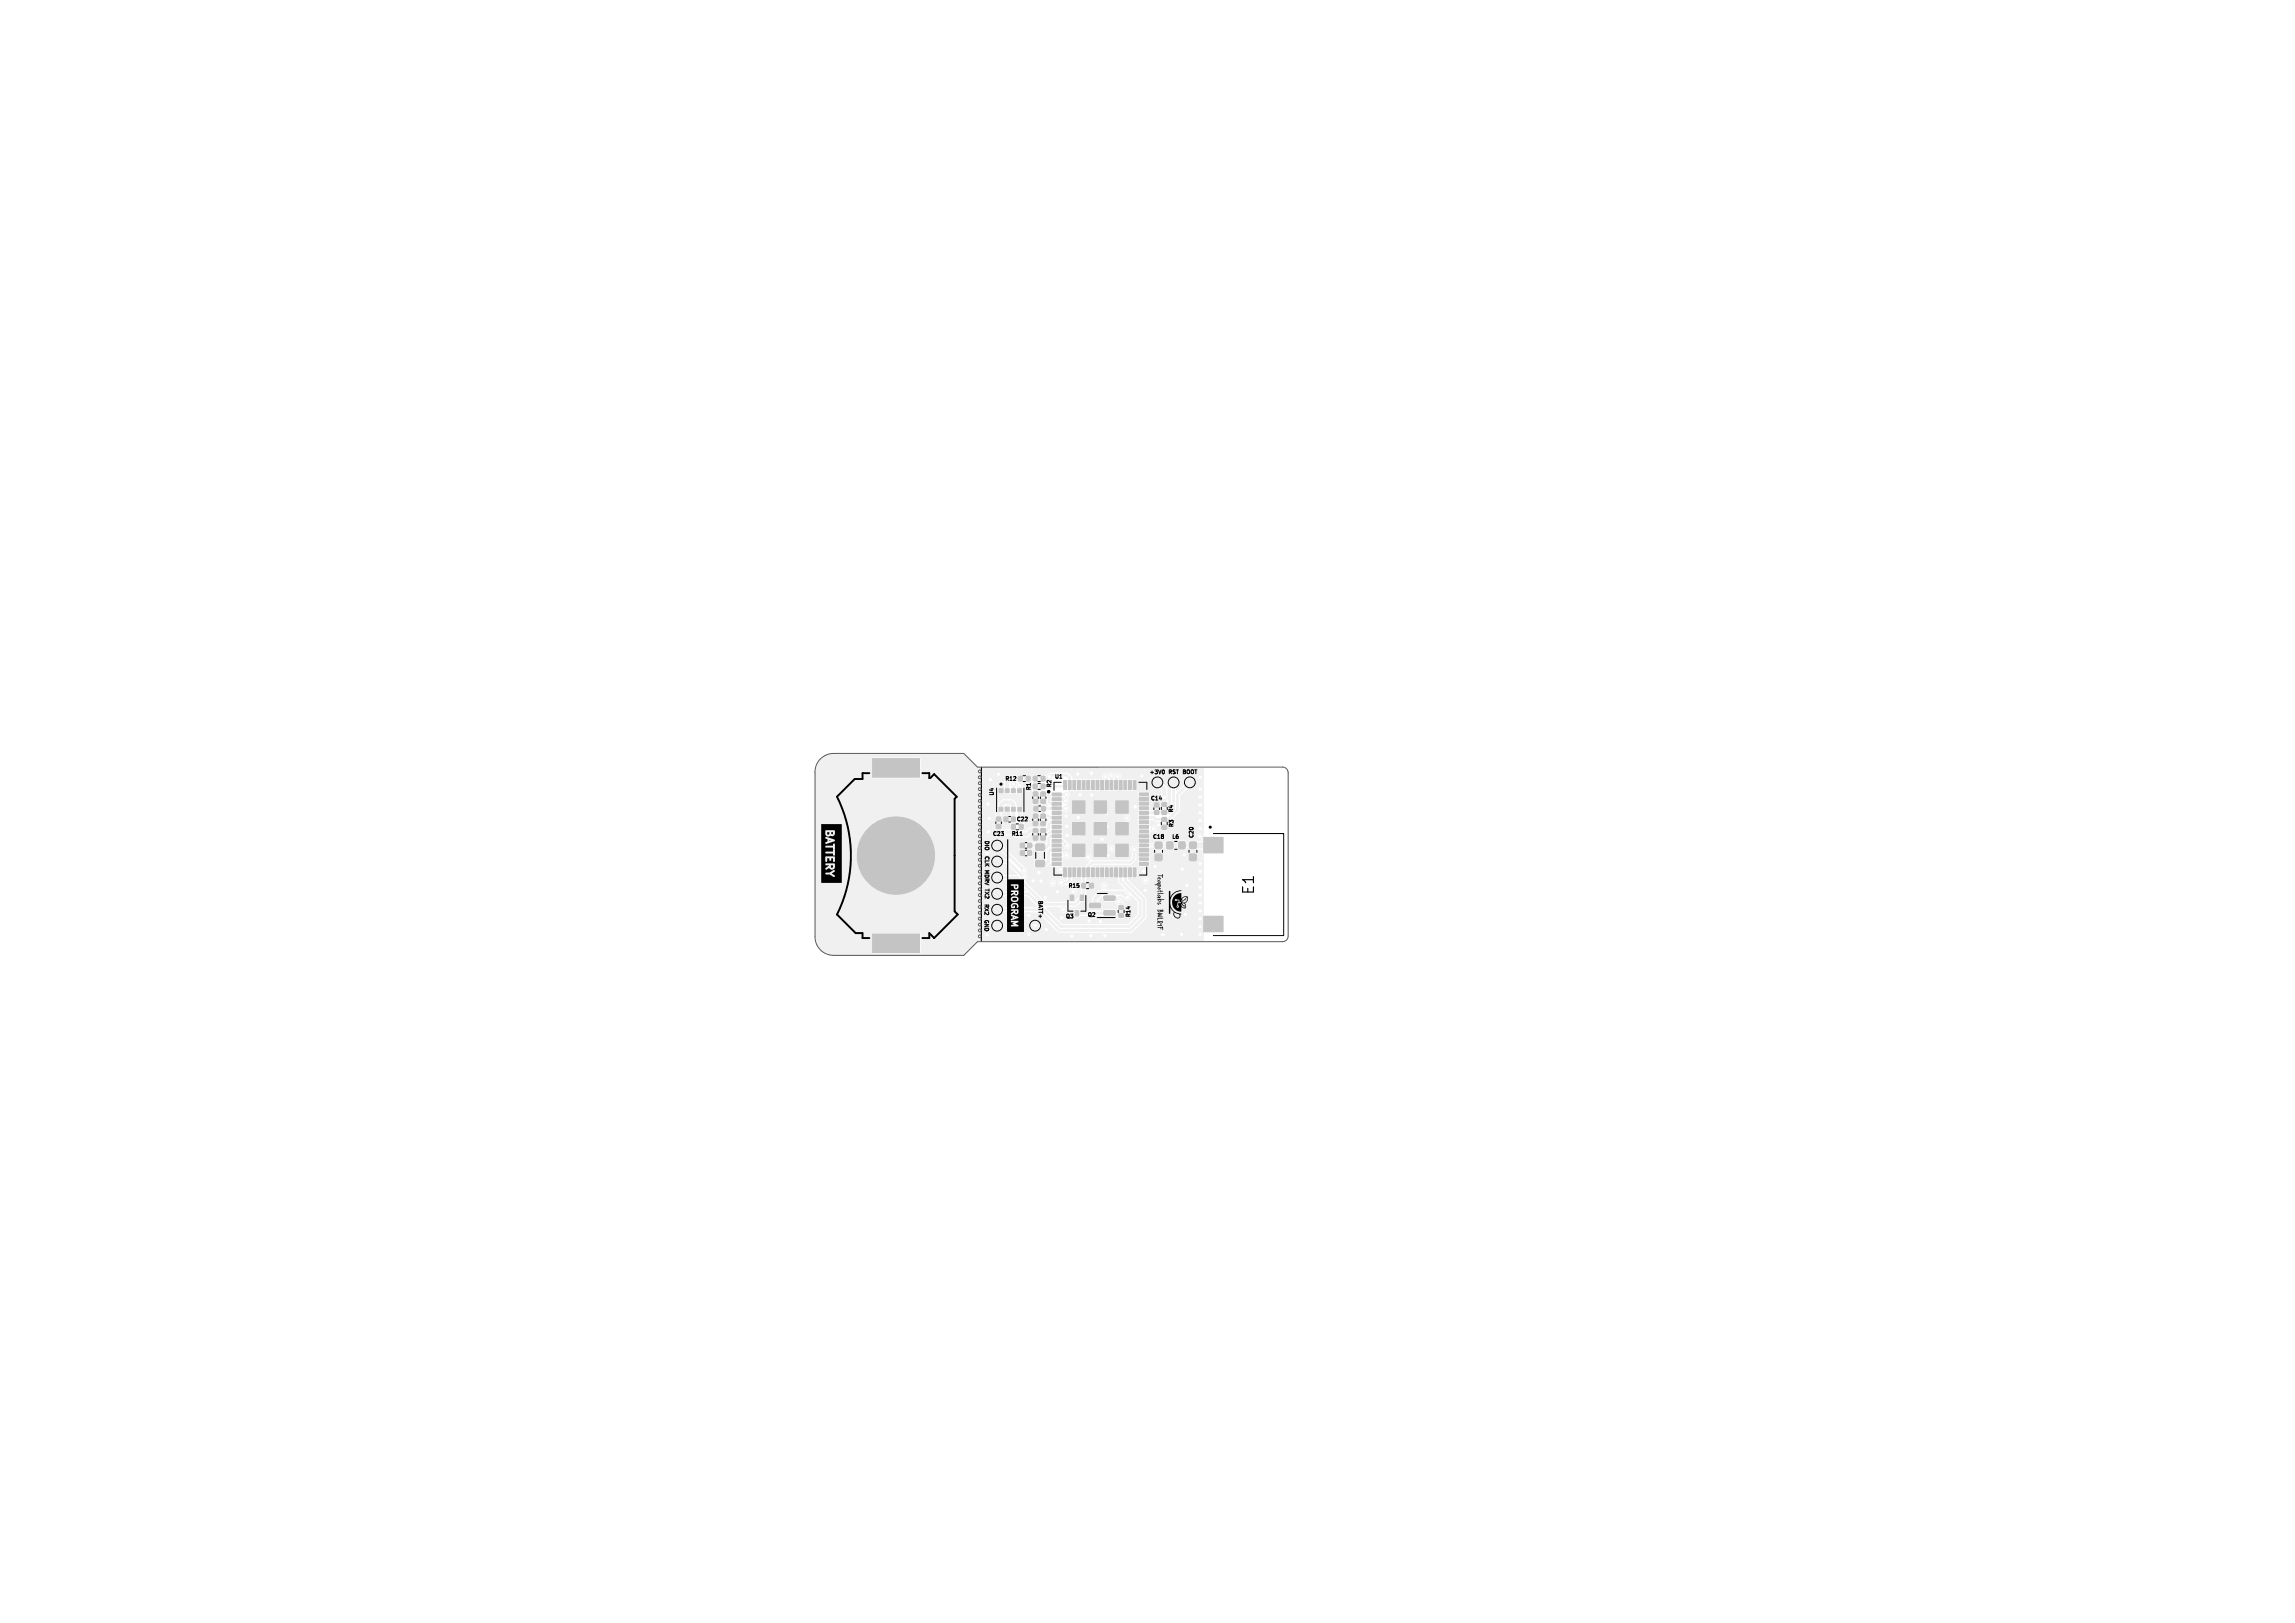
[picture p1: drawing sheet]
<svg xmlns="http://www.w3.org/2000/svg" width="297mm" height="210mm" viewBox="0 0 297 210" stroke-linecap="round" stroke-linejoin="round" font-family="sans-serif">
<defs><g id="words">
<text font-size="1.9" x="162.5" y="115.8" transform="rotate(-90 162.5 115.8)">E1</text>
<g font-size="1.4">
<text x="149.6" y="113.1" transform="rotate(90 149.6 113.1)">Teapotlabs</text>
<text x="149.6" y="117.6" transform="rotate(90 149.6 117.6)">BWLR1F</text>
</g>
<g font-size=".7">
<text x="130" y="101.1">R12</text>
<text x="136.2" y="101.9" transform="rotate(-90 136.2 101.9)">R2</text>
<text x="136.4" y="100.9">U1</text>
<text x="148.7" y="100.2">+3V0</text>
<text x="151.1" y="100.2">RST BOOT</text>
<text x="128.7" y="103" transform="rotate(-90 128.7 103)">U4</text>
<text x="131.5" y="106.4">C22</text>
<text x="133.5" y="102.3" transform="rotate(-90 133.5 102.3)">R1</text>
<text x="148.9" y="103.7">C14</text>
<text x="151.9" y="105.2" transform="rotate(-90 151.9 105.2)">R4</text>
<text x="152" y="107.1" transform="rotate(-90 152 107.1)">R3</text>
<text x="127.4" y="108.7" transform="rotate(90 127.4 108.7)">DIO</text>
<text x="127.4" y="110.7" transform="rotate(90 127.4 110.7)">CLK MDRV TX2</text>
<text x="128.4" y="108.3">C23</text>
<text x="130.9" y="108.3">R11</text>
<text x="149.1" y="108.6">C18</text>
<text x="151.6" y="108.6">L6</text>
<text x="154.6" y="108.5" transform="rotate(-90 154.6 108.5)">C20</text>
<text x="127.4" y="118.9" transform="rotate(90 127.4 118.9)">GND</text>
<text x="127.4" y="116.9" transform="rotate(90 127.4 116.9)">RX2</text>
<text x="134.4" y="116.5" transform="rotate(90 134.4 116.5)">BATT+</text>
<text x="137.8" y="119">Q3</text>
<text x="138.2" y="115">R15</text>
<text x="140.7" y="118.8">Q2</text>
<text x="146.4" y="118.8" transform="rotate(-90 146.4 118.8)">R14</text>
</g>
</g></defs>
<g fill="#f0f0f0" stroke="#f0f0f0" stroke-width=".13">
<path d="M142.9 117.9l1.3-.1 .1 .2v.3l-.1 .1h-1.3l-.1-.1z"/>
<path d="M142.9 116l1.3-.1 .1 .2v.3l-.1 .1h-1.3l-.1-.1z"/>
<path d="M141 116.9h1.4v.1v.4l-.1 .1h-1.2l-.1-.2z"/>
<path d="M132.8 100.5h.5v.5h-.5z"/>
<path d="M131.8 100.5h.5v.5h-.5z"/>
<path d="M112.9 98.2h6.1v2.4h-6.1z"/>
<path d="M112.9 120.9h6.1v2.4h-6.1z"/>
<path d="M134.7 103.5h.6v.4h-.6z"/>
<path d="M134.7 102.5h.6v.5h-.6z"/>
<path d="M150.4 105.8h.6v.5h-.6z"/>
<path d="M150.4 106.8h.6v.5h-.6z"/>
<path d="M154 110.5h.1h.7l.1 .2-.1 .6-.2 .1-.6-.1-.1-.1z"/>
<path d="M154 109l.1-.1 .7 .1 .1 .2-.1 .6h-.2h-.6l-.1-.2z"/>
<path d="M134.1 109.2h1l.1 .2v.5l-.2 .2-.9-.1-.1-.2z"/>
<path d="M134.1 111.4l1-.1 .1 .2v.5l-.2 .2h-.9l-.1-.2z"/>
<path d="M151 109h.8v.8h-.8z"/>
<path d="M152.6 109h.7v.8h-.7z"/>
<path d="M133.7 106.3h.6v.5h-.6z"/>
<path d="M133.7 105.4h.6v.4h-.6z"/>
<path d="M133.8 104.4h.5v.5h-.5z"/>
<path d="M134.8 104.4h.5v.5h-.5z"/>
<path d="M155.8 108.4h2.5v2h-2.5z"/>
<path d="M155.8 118.6h2.5v2h-2.5z"/>
<path d="M149.4 103.9h.6v.5h-.6z"/>
<path d="M149.4 104.9h.6v.5h-.6z"/>
<path d="M149.5 110.5h.2h.6l.1 .2-.1 .6-.1 .1-.7-.1v-.1z"/>
<path d="M149.5 109l.2-.1 .6 .1 .1 .2-.1 .6h-.1h-.7v-.2z"/>
<path d="M130.9 106.7h.5v.6h-.5z"/>
<path d="M131.9 106.7h.5v.6h-.5z"/>
<path d="M129.3 102.1h.5v.4h-.5z"/>
<path d="M130.1 102.1h.5v.4h-.5z"/>
<path d="M130.9 102.1h.5v.4h-.5z"/>
<path d="M131.7 102.1h.5v.4h-.5z"/>
<path d="M131.7 104.5h.5v.4h-.5z"/>
<path d="M130.9 104.5h.5v.4h-.5z"/>
<path d="M130.1 104.5h.5v.4h-.5z"/>
<path d="M129.3 104.5h.5v.4h-.5z"/>
<path d="M133.7 103.5h.6v.4h-.6z"/>
<path d="M133.7 102.5h.6v.5h-.6z"/>
<path d="M132.1 109.1h.4v.6h-.4z"/>
<path d="M133 109.1h.5v.6h-.5z"/>
<path d="M133.7 108.2h.6v.5h-.6z"/>
<path d="M133.7 107.2h.6v.5h-.6z"/>
<path d="M136.2 102.6h1.1v.4h-1.1z"/>
<path d="M136.2 103.2h1.1v.4h-1.1z"/>
<path d="M136.2 103.8h1.1v.4h-1.1z"/>
<path d="M136.2 104.4h1.1v.4h-1.1z"/>
<path d="M136.2 105h1.1v.4h-1.1z"/>
<path d="M136.2 105.6h1.1v.4h-1.1z"/>
<path d="M136.2 106.2h1.1v.4h-1.1z"/>
<path d="M136.2 106.8h1.1v.4h-1.1z"/>
<path d="M136.2 107.4h1.1v.4h-1.1z"/>
<path d="M136.2 108h1.1v.4h-1.1z"/>
<path d="M136.2 108.6h1.1v.4h-1.1z"/>
<path d="M136.2 109.2h1.1v.4h-1.1z"/>
<path d="M136.2 109.8h1.1v.4h-1.1z"/>
<path d="M136.2 110.4h1.1v.4h-1.1z"/>
<path d="M136.2 111h1.1v.4h-1.1z"/>
<path d="M136.2 111.6h1.1v.4h-1.1z"/>
<path d="M137.6 112.3h.4v1.2h-.4z"/>
<path d="M138.2 112.3h.4v1.2h-.4z"/>
<path d="M138.8 112.3h.4v1.2h-.4z"/>
<path d="M139.4 112.3h.4v1.2h-.4z"/>
<path d="M140 112.3h.4v1.2h-.4z"/>
<path d="M140.6 112.3h.4v1.2h-.4z"/>
<path d="M141.2 112.3h.4v1.2h-.4z"/>
<path d="M141.8 112.3h.4v1.2h-.4z"/>
<path d="M142.4 112.3h.4v1.2h-.4z"/>
<path d="M143 112.3h.4v1.2h-.4z"/>
<path d="M143.6 112.3h.4v1.2h-.4z"/>
<path d="M144.2 112.3h.4v1.2h-.4z"/>
<path d="M144.8 112.3h.4v1.2h-.4z"/>
<path d="M145.4 112.3h.4v1.2h-.4z"/>
<path d="M146 112.3h.4v1.2h-.4z"/>
<path d="M146.6 112.3h.4v1.2h-.4z"/>
<path d="M147.5 111.6h1.1v.4h-1.1z"/>
<path d="M147.5 111h1.1v.4h-1.1z"/>
<path d="M147.5 110.4h1.1v.4h-1.1z"/>
<path d="M147.5 109.8h1.1v.4h-1.1z"/>
<path d="M147.5 109.2h1.1v.4h-1.1z"/>
<path d="M147.5 108.6h1.1v.4h-1.1z"/>
<path d="M147.5 108h1.1v.4h-1.1z"/>
<path d="M147.5 107.4h1.1v.4h-1.1z"/>
<path d="M147.5 106.8h1.1v.4h-1.1z"/>
<path d="M147.5 106.2h1.1v.4h-1.1z"/>
<path d="M147.5 105.6h1.1v.4h-1.1z"/>
<path d="M147.5 105h1.1v.4h-1.1z"/>
<path d="M147.5 104.4h1.1v.4h-1.1z"/>
<path d="M147.5 103.8h1.1v.4h-1.1z"/>
<path d="M147.5 103.2h1.1v.4h-1.1z"/>
<path d="M147.5 102.6h1.1v.4h-1.1z"/>
<path d="M146.6 101h.4v1.2h-.4z"/>
<path d="M146 101h.4v1.2h-.4z"/>
<path d="M145.4 101h.4v1.2h-.4z"/>
<path d="M144.8 101h.4v1.2h-.4z"/>
<path d="M144.2 101h.4v1.2h-.4z"/>
<path d="M143.6 101h.4v1.2h-.4z"/>
<path d="M143 101h.4v1.2h-.4z"/>
<path d="M142.4 101h.4v1.2h-.4z"/>
<path d="M141.8 101h.4v1.2h-.4z"/>
<path d="M141.2 101h.4v1.2h-.4z"/>
<path d="M140.6 101h.4v1.2h-.4z"/>
<path d="M140 101h.4v1.2h-.4z"/>
<path d="M139.4 101h.4v1.2h-.4z"/>
<path d="M138.8 101h.4v1.2h-.4z"/>
<path d="M138.2 101h.4v1.2h-.4z"/>
<path d="M137.6 101h.4v1.2h-.4z"/>
<path d="M138.8 103.6h1.6v1.6h-1.6z"/>
<path d="M141.6 103.6h1.6v1.6h-1.6z"/>
<path d="M144.4 103.6h1.6v1.6h-1.6z"/>
<path d="M138.8 106.4h1.6v1.6h-1.6z"/>
<path d="M141.6 106.4h1.6v1.6h-1.6z"/>
<path d="M144.4 106.4h1.6v1.6h-1.6z"/>
<path d="M138.8 109.2h1.6v1.6h-1.6z"/>
<path d="M141.6 109.2h1.6v1.6h-1.6z"/>
<path d="M144.4 109.2h1.6v1.6h-1.6z"/>
<path d="M129.9 105.7h.5v.6h-.5z"/>
<path d="M130.9 105.7h.5v.6h-.5z"/>
<path d="M133.7 100.5h.5v.5h-.5z"/>
<path d="M134.8 100.5h.4v.5h-.4z"/>
<path d="M133.7 101.5h.5v.5h-.5z"/>
<path d="M134.8 101.5h.4v.5h-.4z"/>
<path d="M140 114.3h.5v.6h-.5z"/>
<path d="M141 114.3h.5v.6h-.5z"/>
<path d="M150.4 103.9h.6v.4h-.6z"/>
<path d="M150.4 104.9h.6v.5h-.6z"/>
<path d="M144.8 117.2h.6v.5h-.6z"/>
<path d="M144.8 118.2h.6v.5h-.6z"/>
<path d="M129 106.7h.5v.5h-.5z"/>
<path d="M129 105.7h.5v.5h-.5z"/>
<path d="M139.8 115.8h.4v.7h-.4z"/>
<path d="M138.5 115.8h.4v.7h-.4z"/>
<path d="M139.1 117.8h.5v.7h-.5z"/>
<path d="M134.7 106.3h.6v.5h-.6z"/>
<path d="M134.7 105.4h.6v.4h-.6z"/>
<path d="M134.7 108.2h.6v.5h-.6z"/>
<path d="M134.7 107.2h.6v.5h-.6z"/>
<path d="M132.1 110.1h.4v.5h-.4z"/>
<path d="M133 110.1h.5v.5h-.5z"/>
<circle cx="115.9" cy="110.7" r="5"/>
<circle cx="151.9" cy="101.2" r=".5"/>
<circle cx="134" cy="119.8" r=".5"/>
<circle cx="154" cy="101.2" r=".5"/>
<circle cx="129" cy="117.7" r=".5"/>
<circle cx="129" cy="119.8" r=".5"/>
<circle cx="129" cy="109.4" r=".5"/>
<circle cx="129" cy="111.5" r=".5"/>
<circle cx="149.8" cy="101.2" r=".5"/>
<circle cx="129" cy="113.5" r=".5"/>
<circle cx="129" cy="115.6" r=".5"/>
<circle cx="134.7" cy="114" r=".3"/>
<circle cx="155.3" cy="104.1" r=".3"/>
<circle cx="155.3" cy="105.2" r=".3"/>
<circle cx="155.3" cy="117.9" r=".3"/>
<circle cx="127.7" cy="121" r=".3"/>
<circle cx="149.9" cy="106.7" r=".3"/>
<circle cx="127.8" cy="104" r=".3"/>
<circle cx="118.3" cy="113.6" r=".3"/>
<circle cx="142.4" cy="119.2" r=".3"/>
<circle cx="149.5" cy="112.1" r=".3"/>
<circle cx="141.2" cy="100.1" r=".3"/>
<circle cx="155.3" cy="116.8" r=".3"/>
<circle cx="129.2" cy="100.2" r=".3"/>
<circle cx="153.2" cy="110.6" r=".3"/>
<circle cx="138.1" cy="108.1" r=".3"/>
<circle cx="143.3" cy="106.9" r=".3"/>
<circle cx="141.3" cy="102.9" r=".3"/>
<circle cx="139.5" cy="100.2" r=".3"/>
<circle cx="128.2" cy="100.9" r=".3"/>
<circle cx="135.3" cy="116.2" r=".3"/>
<circle cx="133.1" cy="120.9" r=".3"/>
<circle cx="137.4" cy="118.8" r=".3"/>
<circle cx="127.9" cy="107.6" r=".3"/>
<circle cx="141.2" cy="121.1" r=".3"/>
<circle cx="155.3" cy="100.6" r=".3"/>
<circle cx="155.3" cy="107.2" r=".3"/>
<circle cx="152.9" cy="120.9" r=".3"/>
<circle cx="139.5" cy="105.8" r=".3"/>
<circle cx="115.8" cy="110.5" r=".3"/>
<circle cx="140.9" cy="119.2" r=".3"/>
<circle cx="147.8" cy="100.4" r=".3"/>
<circle cx="155.3" cy="102.1" r=".3"/>
<circle cx="138" cy="105.6" r=".3"/>
<circle cx="133.1" cy="118.5" r=".3"/>
<circle cx="134.4" cy="112.9" r=".3"/>
<circle cx="138.7" cy="121.1" r=".3"/>
<circle cx="155.3" cy="115.8" r=".3"/>
<circle cx="143" cy="121.1" r=".3"/>
<circle cx="138" cy="106.9" r=".3"/>
<circle cx="155.3" cy="112.8" r=".3"/>
<circle cx="118.3" cy="107.5" r=".3"/>
<circle cx="133.7" cy="114" r=".3"/>
<circle cx="155.3" cy="119.9" r=".3"/>
<circle cx="113.2" cy="113.6" r=".3"/>
<circle cx="142.6" cy="108.6" r=".3"/>
<circle cx="155.3" cy="103.1" r=".3"/>
<circle cx="143.4" cy="110.7" r=".3"/>
<circle cx="139.5" cy="108" r=".3"/>
<circle cx="155.3" cy="118.9" r=".3"/>
<circle cx="155.3" cy="111.8" r=".3"/>
<circle cx="146.9" cy="104.4" r=".3"/>
<circle cx="155.3" cy="120.9" r=".3"/>
<circle cx="143.2" cy="105.3" r=".3"/>
<circle cx="128" cy="105.9" r=".3"/>
<circle cx="155.3" cy="108.2" r=".3"/>
<circle cx="153.4" cy="118.3" r=".3"/>
<circle cx="155.3" cy="106.2" r=".3"/>
<circle cx="136.9" cy="115.4" r=".3"/>
<circle cx="148.2" cy="115.2" r=".3"/>
<circle cx="155.3" cy="114.8" r=".3"/>
<circle cx="155.3" cy="113.8" r=".3"/>
<circle cx="153" cy="112.4" r=".3"/>
<circle cx="148" cy="112.7" r=".3"/>
<circle cx="135.4" cy="120.3" r=".3"/>
<circle cx="127.8" cy="110.4" r=".3"/>
<circle cx="113.5" cy="107.5" r=".3"/>
<circle cx="153.6" cy="114.6" r=".3"/>
<circle cx="139.8" cy="102.8" r=".3"/>
<circle cx="148.3" cy="113.9" r=".3"/>
<circle cx="137.9" cy="104.6" r=".3"/>
<circle cx="143.1" cy="100.5" r=".3"/>
<circle cx="150.7" cy="103.2" r=".3"/>
<circle cx="129.9" cy="107.7" r=".3"/>
<circle cx="142.9" cy="114.6" r=".3"/>
<circle cx="140.8" cy="110.9" r=".3"/>
<circle cx="138.9" cy="115.4" r=".3"/>
<circle cx="136.3" cy="101.8" r=".3"/>
<circle cx="132" cy="101.6" r=".3"/>
<circle cx="146.8" cy="109.9" r=".3"/>
<circle cx="149.3" cy="107.2" r=".3"/>
<circle cx="137.3" cy="112.5" r=".3"/>
<circle cx="137.6" cy="117.7" r=".3"/>
<circle cx="131.2" cy="101.4" r=".3"/>
<circle cx="135.8" cy="100.5" r=".3"/>
<circle cx="132.5" cy="113.5" r=".3"/>
<circle cx="137.9" cy="103.6" r=".3"/>
<circle cx="138" cy="102.8" r=".3"/>
<circle cx="132.5" cy="112.7" r=".3"/>
<circle cx="137.4" cy="114.2" r=".3"/>
<circle cx="138.1" cy="109.4" r=".3"/>
<circle cx="117.9" cy="121.6" r=".3"/>
<circle cx="114" cy="122.4" r=".3"/>
<circle cx="115.6" cy="98.9" r=".3"/>
<circle cx="136.2" cy="114.3" r=".3"/>
<circle cx="117.1" cy="122.4" r=".3"/>
<circle cx="114.8" cy="99.7" r=".3"/>
<circle cx="113.3" cy="121.6" r=".3"/>
<circle cx="117.9" cy="99.7" r=".3"/>
<circle cx="134" cy="119.8" r=".3"/>
<circle cx="116.3" cy="121.6" r=".3"/>
<circle cx="144.8" cy="116.6" r=".3"/>
<circle cx="118.6" cy="122.4" r=".3"/>
<circle cx="115.6" cy="122.4" r=".3"/>
<circle cx="113.3" cy="99.7" r=".3"/>
<circle cx="143.8" cy="109.8" r=".3"/>
<circle cx="138" cy="110.7" r=".3"/>
<circle cx="114.8" cy="121.6" r=".3"/>
<circle cx="117.1" cy="98.9" r=".3"/>
<circle cx="116.3" cy="99.7" r=".3"/>
<circle cx="114" cy="98.9" r=".3"/>
<circle cx="118.6" cy="98.9" r=".3"/>
<circle cx="143.8" cy="100.4" r=".3"/>
<circle cx="144.7" cy="100.5" r=".3"/>
<circle cx="145.9" cy="105.9" r=".3"/>
<circle cx="145.9" cy="116.1" r=".3"/>
</g>
<g fill="none" stroke="#f0f0f0" stroke-width=".35">
<path d="M129 111.5h1.4l2 2h.1M129 109.4h.3l3.2 3.3M134 105.6h1.7l.2 .2h.9v.6h-.8l-.3 .3v.5l-.3 .3h-.4M134 102.7h1.6l.2 .2v.9l.2 .2h.8M135 100.7h.6l.4-.4h2.1l.3 .3v1M136.6 104l-.6 .6M136.8 108.2h-.9l-.2 .2v.9l-.3 .3h-.8M136.8 103.4h.9l.2 .2M136.8 102.8h1.2M136.8 108.8h.7l.6 .6M136.8 110h-.9l-.2 .3v1.2l-.3 .2h-.8M137.9 103.6h.1"/>
<path d="M137.9 104.6h-2.8l-.1 1M137.9 104.6h.1M138 102.8h.1M138.1 109.4h.1M138.4 112.9v.9l-.3 .4h-.7M140.2 112.9v3l-1 1.1h-4l-3.5-3.5h-2.7M140.2 114.9h.1M143.1 100.5l.1 .1v1M143.1 100.5h.1M143.8 100.4v1.2M144.7 100.5l-.3 .2v.9M145 112.9v1.1l2.5 2.5v2l-1.4 1.4h-8.8l-4.2-4.3h-4.1"/>
<path d="M145.6 112.9v1l2.4 2.4v2.4l-1.7 1.7h-9.2l-2.7-2.7h-5.4M150.7 105.1h.1M151.4 105.1l-3.4 .1M151.9 101.2v3.4M153 102.2h.1M154 101.2l-1.6 1.6v2l-1.2 1.2h-1.6l-.3-.2h-1.3"/>
</g>
<path d="M129.2 106v-1l.3-.3v-.5l.4-.4h1l.2 .3v3.6h-1.2M130.3 101.2v1.1M130.8 100.7h1.2M131.9 101.6v.7M131.9 101.6h.1M132 104.7v1.2M132.2 106.1v.9M133.1 100.7h.9v2M135 101.8h1.3M135 107.5h-1.7l-.5 .5h-1.4M145.9 116.1l-.6-.6h-2.8l-.8 .8v.9M149.8 101.2l.9 .9v2" fill="none" stroke="#f0f0f0" stroke-width=".5"/>
<path d="M149.9 109.4h1.5M151.4 109.4h.1" fill="none" stroke="#f0f0f0" stroke-width=".2"/>
<path d="M148 109.4h1.9M153 109.4h1.4M154.4 109.4h.1" fill="none" stroke="#f0f0f0" stroke-width=".21"/>
<path d="M157 109.4h-2.6" fill="none" stroke="#f0f0f0" stroke-width=".8"/>
<path d="M137.8 101.6v.2h-1.5M146.8 109.9v1.2l-.5 .5h-5l-.5 .5v.8" fill="none" stroke="#f0f0f0" stroke-width=".3"/>
<path d="M137.2 112.5h.5l.1 .2v.2" fill="none" stroke="#f0f0f0" stroke-width=".25"/>
<path d="M131.1 101.4v.9M134.6 109.6l-.2-.2h-1.1v1M139.4 118.2h4.1M143.6 116.2h.8l.7 .7v.5M144.1 118.1l.3 .3h.7" fill="none" stroke="#f0f0f0" stroke-width=".4"/>
<path d="M106.1 98.2l.9-.5 .9-.2h16.8l1.8 1.8h29.3v8.8l-.2 .2v.5h-.1h-1.5l-.3 .3h-.1l-.3-.3h-.6l-.3 .1v.2v.7l.2 .2h.7l.3-.4 .1 .1 .3 .3 1.5-.1 .1 .5 .2 .2-.1 11.2h-29.2l-1.8 1.8h-16.8l-.6-.1-.7-.2h6.1l.2 .1h6.1l.1-.1v-2.1h7.5a.19 .19 0 0 0 .3 .1 .19 .19 0 0 0 0-.3 .19 .19 0 0 0-.3 .2h-7.5v-.4l-.1-.1h-6.1l-.2 .1v2.5h-6.1l-.6-.6-.4-.6-.1-.6v-1.1h21.1v.1a.19 .19 0 0 0 .3 0 .19 .19 0 0 0 0-.3 .19 .19 0 0 0-.3 .2h-21.1v-.8h21.1l.2 .2h6.5a.66 .66 0 0 0 .9 .6 .66 .66 0 0 0 .2-1.1 .66 .66 0 0 0-1.1 .3v.2h-6.4a.19 .19 0 0 0 0-.3 .19 .19 0 0 0-.3 .1h-21.1v-.7h21.1v.1a.19 .19 0 0 0 .3 0 .19 .19 0 0 0 0-.3 .19 .19 0 0 0-.3 .2h-21.1v-.8h21.1v.1a.19 .19 0 0 0 .3 0 .19 .19 0 0 0 0-.3 .19 .19 0 0 0-.3 .2h-21.1v-.4h22.9v.2a.68 .68 0 0 0 .6 .5 .68 .68 0 0 0 .6-.4h4.7l2.6 2.6 .2 .1h9.3l.1-.1 1.8-1.8 .1-2.5-.1-.2-2.2-2.2h1.7v.2a.46 .46 0 0 0 .8 .2 .46 .46 0 0 0-.1-.8 .46 .46 0 0 0-.7 .4h-1.7l-.1-.1v-.2h1.1l.1-1.3-.1-.1h-2.3l-.1 .1v1.8l1.4 1.6h-.1l-.7-.6h-2.2a.48 .48 0 0 0 .1-.8 .48 .48 0 0 0-.7 0 .48 .48 0 0 0 .2 .8l-.4 .1-.9 .9-.1 .6a.42 .42 0 0 0-.5 .3v.4l.2 .2h1.5l.1-.2v-.5l-.1-.1-.4-.1v-.2l.5-.5 .1 .5 .2 .2h1.4l.4 .4v.6l.1 .1h.5l.3-.2-.2-.8-.2-.4-.4-.2-.1-.3h.4l.3 .3a.48 .48 0 0 0 .7 .3 .48 .48 0 0 0 .2-.7l.9 .9v1.6l-1.2 1.3h-8.5l-1.1-1.1h2.6l.1 .2h.5l.2-.2h3l1.2 .1 .4 .2 .9 .1 .3-.3v-.4l-.3-.2-.7 .1-.2-.3-.2-.1h-1.3l-.2 .1h-2.9l-.2-.1h-.5l-.1 .1v.7h-2.6l-1.1-1.1 .1-.1 1.8 .1a.48 .48 0 0 0 .4 .7 .48 .48 0 0 0 .4-.7l1.3-.1 .7-.6 .3-.1 .1-.3 .2-.3v-1v-.2v-1.2h3.4l.2-.1v-1.2l-.1-.1h-2.4l-.3-.1v-.1h5.9l.1 .1h1.3l.1-1.1-.2-.1h-1.3v1.1h-5.9l.1-.1h4.8l.8-.7v-1a.44 .44 0 0 0 0-.6h.2l.1 .1 1.8-.1 .3 .3 .1 .1h.7l.3-.3 .1-.1 .4 .4h.5l.2-.1 .2-.1v-.7l-.1-.2-.3-.1h-.5l-.4 .3h-.1l-.3-.3h-.7h-.1l-.3 .3h-1.8l-.1 .1v.4h-.2a.46 .46 0 0 0-.7 0 .46 .46 0 0 0 .1 .7v.6l-.4 .4h-4.8l-.1-.1a.46 .46 0 0 0-.3-.7 .46 .46 0 0 0-.5 .5 .46 .46 0 0 0 .6 .4v.1l-.5 .6h-2.9h-.1v-.6v-.6h.1a.47 .47 0 0 0 .7 .1 .47 .47 0 0 0 0-.7 .47 .47 0 0 0-.7 .1l-.1-.1v-.5l-.1-.1-1.5-.1 .2-.5h1.2l.3 .3a.47 .47 0 0 0 .8 .4h5v.1a.46 .46 0 0 0 .7 .3 .46 .46 0 0 0-.1-.8 .46 .46 0 0 0-.6 .4h-5a.47 .47 0 0 0 .1-.5 .47 .47 0 0 0-.4-.3l-.6-.5v-.7h9.8l.1 .1h1.2l.2-.1v-.3a.47 .47 0 0 0 .7 .1 .47 .47 0 0 0 .1-.7 .47 .47 0 0 0-.7 .1l-.2-.3 .1-.6h.4l.3 .3h1.4l.5-.1 1.2-1.3 .1-.1v-2l1.1-1a.67 .67 0 0 0 .8-.7 .67 .67 0 0 0-.8-.7 .67 .67 0 0 0-.5 .9l-1 1h-.1v-.6a.67 .67 0 0 0 .1-1 .67 .67 0 0 0-1 0 .67 .67 0 0 0 .3 1v2.7l-.3 .3-.9-.1-.3 .1-.2-.1h-.4l-.3 .2h-.3l-.2-.6h-1.4v3.5h-9.8v-1.9h7.9v.1a.46 .46 0 0 0 .8 .2 .46 .46 0 0 0-.1-.8 .46 .46 0 0 0-.7 .5h-7.9v-.9l.1-.1a.48 .48 0 0 0 .8-.2 .48 .48 0 0 0-.4-.6 .57 .57 0 0 0 .2-.9l.2-.2h8.9l.1 .1h1.2l.2-.1v-.5h-.2h-1.2l-.1 .1v.4h-8.9l.1-.3-.2-.3v-.1h3.9l.2-.1v-1.2l-.1-.1-3.5-.1-.1-.3h3.9l.1 .3 .2 .2v1.2l.1 .1h1.6l.2-.1h.5l.1 .1h1.6l.2-.1v-1h1.9a.7 .7 0 0 0 .8 .7l.4 .4-.1 2 .2 .2h.5l.2-.2v-2.2l-.6-.8a.67 .67 0 0 0-.7-.7 .67 .67 0 0 0-.7 .6h-1.9l-.1-.3h-1.7l-.1 .1v1.2h-.5v-1.2a.5 .5 0 0 0 .2-.8 .5 .5 0 0 0-.7 0 .51 .51 0 0 0-.9 0 .46 .46 0 0 0-.5-.1 .46 .46 0 0 0-.3 .4h-3.9l-.6-.5h-2.2l-.4 .2-.1 .1h-.6l-.2 .1v.6l.2 .3-.2 .2v.5l.2 .3-.4 .1v-.1l-.1-1.9-.2-.1h-1.3l-.2 .2 .1 .6 .2 .1h.7v1.8l.2 .2h.4l.2-.1 .4 .1 .6-.1 .1 .8 .2 .3-.1 .1-.4-.1h-.5l-.1 .2 .1 .8-.1 .1-.4-.1h-.5l-.1 .2v.5l.2 .1h.4l.2-.1 .8 .1 .4-.1 .2 .3-.4 .3-.1 .6h-2l-.6 .5h-.3l.2-.4v-.4v-.8l-.2-.3v-1.3l-.2-.1h-.6l-.1-.4-.5-.5h-1.2l-.1 .1-.5 .6-.1 .4-.3 .5v1.2l.2 .2h.6l.1-.2-.1-1 .3-.2 .1-.7 .1-.1h.6v3l-.1 .1h-.5a.46 .46 0 0 0-.7 .4 .46 .46 0 0 0 .7 .4h.8l.5 .3h1.5l.6-.5h1.7l.8-.5v.4l-.3 .1-.3 .4-.1 .9-.3-.2h-1.3l-.3-.1h-.3l-.2 .2-.1 1.5 .2 .2h.4l.2-.1 .1-.5-.1-.4h.2a.45 .45 0 0 0 .4 .4h.8l.3-.1 .1 1.1-.1 .1-.3-.1h-1l-.1 .3v.6l.1 .2h1.1l.8-.6 .2 .4h.7l.1 .1a.5 .5 0 0 0 .1 .6 .5 .5 0 0 0 .5 .2v.6l.6 .1-.2 .2-.2-.1a.46 .46 0 0 0-.7 .1 .46 .46 0 0 0 0 .6 .46 .46 0 0 0 .7 0l.6-.1 .4-.4 .1-.4h1.1l-.1 1.2 .1 .2v.6l-.2 .1-.1 .4-.5 .6h-3.8l-1.3-1.3h4.5a.46 .46 0 0 0 .6 .4 .46 .46 0 0 0 .1-.8 .46 .46 0 0 0-.7 .2v.2h-4.5l-1.1-1.1h2.9a.46 .46 0 0 0 .6 .4 .46 .46 0 0 0 .1-.8 .46 .46 0 0 0-.7 .2v.2h-2.9l-.3-.3a.61 .61 0 0 0 .2-1 .47 .47 0 0 0 .1-.5 .47 .47 0 0 0-.3-.3l-2.9-2.9a.66 .66 0 0 0-.9-.5 .66 .66 0 0 0-.4 .9 .66 .66 0 0 0 1 .3l1.1 1.1-.1 .1-.8-.1a.66 .66 0 0 0-1-.1 .66 .66 0 0 0 .1 1 .66 .66 0 0 0 .9-.2h.7l1.3 1.3-.1 .1h-1.9a.66 .66 0 0 0-1-.1 .66 .66 0 0 0 .1 1 .66 .66 0 0 0 .9-.2h2l1.3 1.3-.1 .1h-3.2a.66 .66 0 0 0-1-.1 .66 .66 0 0 0 .1 1 .66 .66 0 0 0 .9-.2h3.3l1.3 1.3v.1h-4.6a.65 .65 0 0 0-.7-.3 .65 .65 0 0 0-.5 .6h-22.9v-.4h21.1v.1a.19 .19 0 0 0 .3 .1 .19 .19 0 0 0 0-.3 .19 .19 0 0 0-.3 .1h-21.1v-.7h21.1v.1a.19 .19 0 0 0 .3 0 .19 .19 0 0 0 0-.3 .19 .19 0 0 0-.3 .2h-21.1v-.8h21.1v.1a.19 .19 0 0 0 .3 .1 .2 .2 0 0 0 0-.4 .19 .19 0 0 0-.3 .2h-21.1v-.7h21.1a.19 .19 0 0 0 .3 .1 .19 .19 0 0 0 0-.3 .19 .19 0 0 0-.3 .2h-21.1v-.8h21.1v.1a.19 .19 0 0 0 .3 0 .19 .19 0 0 0 0-.3 .19 .19 0 0 0-.3 .2h-21.1v-.8h21.1v.1a.19 .19 0 0 0 .3 .1 .19 .19 0 0 0 0-.3 .19 .19 0 0 0-.3 .1h-21.1v-.7h21.1v.1a.19 .19 0 0 0 .3 0 .19 .19 0 0 0 0-.3 .19 .19 0 0 0-.3 .2h-21.1v-.8h21.1v.1a.19 .19 0 0 0 .3 0 .19 .19 0 0 0 0-.3 .19 .19 0 0 0-.3 .2h-21.1v-.7h21.1a.19 .19 0 0 0 .3 .1 .19 .19 0 0 0 0-.3 .19 .19 0 0 0-.3 .2h-21.1v-.8h21.1v.1a.19 .19 0 0 0 .3 0 .19 .19 0 0 0 0-.3 .19 .19 0 0 0-.3 .2h-21.1v-.8h21.1v.1a.19 .19 0 0 0 .3 .1 .19 .19 0 0 0 0-.3 .19 .19 0 0 0-.3 .1h-21.1v-.7h21.1a.19 .19 0 0 0 .3 .1 .19 .19 0 0 0 0-.3 .19 .19 0 0 0-.3 .2h-21.1v-.8h21.1v.1a.19 .19 0 0 0 .3 0 .19 .19 0 0 0 0-.3 .19 .19 0 0 0-.3 .2h-21.1v-.8h21.1v.1a.19 .19 0 0 0 .3 .1 .19 .19 0 0 0 0-.3 .19 .19 0 0 0-.3 .1h-21.1v-.7h21.1v.1a.19 .19 0 0 0 .3 0 .19 .19 0 0 0 0-.3 .19 .19 0 0 0-.3 .2h-21.1v-.8h21.1v.1a.19 .19 0 0 0 .3 0 .19 .19 0 0 0 0-.3 .19 .19 0 0 0-.3 .2h-21.1v-.7h21.1a.19 .19 0 0 0 .3 .1 .19 .19 0 0 0 0-.3 .19 .19 0 0 0-.3 .2h-21.1v-.8h21.1v.1a.19 .19 0 0 0 .3 0 .19 .19 0 0 0 0-.3 .19 .19 0 0 0-.3 .2h-21.1v-.8h21.1v.1a.19 .19 0 0 0 .3 .1 .19 .19 0 0 0 0-.3 .19 .19 0 0 0-.3 .1h-21.1v-.7h21.1v.1a.19 .19 0 0 0 .3 0 .19 .19 0 0 0 0-.3 .19 .19 0 0 0-.3 .2h-21.1v-.4h24.4l.2 .2 .6-.1 1.5 .1 .1-.2 .1-1a.28 .28 0 0 1 .1-.5v-.5l-.3-.2-1.7 .1-.5 .7-.1 1.4h-24.4v-.4h21.1a.19 .19 0 0 0 .3 .2 .19 .19 0 0 0 0-.3 .19 .19 0 0 0-.3 0v.1h-21.1v-.8h21.1a.19 .19 0 0 0 .3 .2 .19 .19 0 0 0 0-.3 .19 .19 0 0 0-.3 .1h-21.1v-.7h7.2l.2 .1h6.1l.1-.1h7.5v.1a.19 .19 0 0 0 .3 0 .19 .19 0 0 0 0-.3 .19 .19 0 0 0-.3 .2h-7.5v-.8h7.5a.19 .19 0 0 0 .3 .2 .19 .19 0 0 0 0-.3 .19 .19 0 0 0-.3 0v.1h-7.5v-1.7l-.1-.1h-6.1l-.2 .1v2.5h-7.2v-1.3l.3-.6z" fill="#f0f0f0"/>
<g fill="#fff" stroke="#fff" stroke-width=".13">
<circle cx="134.7" cy="114" r=".15"/>
<circle cx="155.3" cy="104.1" r=".15"/>
<circle cx="155.3" cy="105.2" r=".15"/>
<circle cx="155.3" cy="117.9" r=".15"/>
<circle cx="127.7" cy="121" r=".15"/>
<circle cx="149.9" cy="106.7" r=".15"/>
<circle cx="127.8" cy="104" r=".15"/>
<circle cx="118.3" cy="113.6" r=".15"/>
<circle cx="142.4" cy="119.2" r=".15"/>
<circle cx="149.5" cy="112.1" r=".15"/>
<circle cx="141.2" cy="100.1" r=".15"/>
<circle cx="155.3" cy="116.8" r=".15"/>
<circle cx="129.2" cy="100.2" r=".15"/>
<circle cx="153.2" cy="110.6" r=".15"/>
<circle cx="138.1" cy="108.1" r=".15"/>
<circle cx="143.3" cy="106.9" r=".15"/>
<circle cx="141.3" cy="102.9" r=".15"/>
<circle cx="139.5" cy="100.2" r=".15"/>
<circle cx="128.2" cy="100.9" r=".15"/>
<circle cx="135.3" cy="116.2" r=".15"/>
<circle cx="133.1" cy="120.9" r=".15"/>
<circle cx="137.4" cy="118.8" r=".15"/>
<circle cx="127.9" cy="107.6" r=".15"/>
<circle cx="141.2" cy="121.1" r=".15"/>
<circle cx="155.3" cy="100.6" r=".15"/>
<circle cx="155.3" cy="107.2" r=".15"/>
<circle cx="152.9" cy="120.9" r=".15"/>
<circle cx="139.5" cy="105.8" r=".15"/>
<circle cx="115.8" cy="110.5" r=".15"/>
<circle cx="140.9" cy="119.2" r=".15"/>
<circle cx="147.8" cy="100.4" r=".15"/>
<circle cx="155.3" cy="102.1" r=".15"/>
<circle cx="138" cy="105.6" r=".15"/>
<circle cx="133.1" cy="118.5" r=".15"/>
<circle cx="134.4" cy="112.9" r=".15"/>
<circle cx="138.7" cy="121.1" r=".15"/>
<circle cx="155.3" cy="115.8" r=".15"/>
<circle cx="143" cy="121.1" r=".15"/>
<circle cx="138" cy="106.9" r=".15"/>
<circle cx="155.3" cy="112.8" r=".15"/>
<circle cx="118.3" cy="107.5" r=".15"/>
<circle cx="133.7" cy="114" r=".15"/>
<circle cx="155.3" cy="119.9" r=".15"/>
<circle cx="113.2" cy="113.6" r=".15"/>
<circle cx="142.6" cy="108.6" r=".15"/>
<circle cx="155.3" cy="103.1" r=".15"/>
<circle cx="143.4" cy="110.7" r=".15"/>
<circle cx="139.5" cy="108" r=".15"/>
<circle cx="155.3" cy="118.9" r=".15"/>
<circle cx="155.3" cy="111.8" r=".15"/>
<circle cx="146.9" cy="104.4" r=".15"/>
<circle cx="155.3" cy="120.9" r=".15"/>
<circle cx="143.2" cy="105.3" r=".15"/>
<circle cx="128" cy="105.9" r=".15"/>
<circle cx="155.3" cy="108.2" r=".15"/>
<circle cx="153.4" cy="118.3" r=".15"/>
<circle cx="155.3" cy="106.2" r=".15"/>
<circle cx="136.9" cy="115.4" r=".15"/>
<circle cx="148.2" cy="115.2" r=".15"/>
<circle cx="155.3" cy="114.8" r=".15"/>
<circle cx="155.3" cy="113.8" r=".15"/>
<circle cx="153" cy="112.4" r=".15"/>
<circle cx="148" cy="112.7" r=".15"/>
<circle cx="135.4" cy="120.3" r=".15"/>
<circle cx="127.8" cy="110.4" r=".15"/>
<circle cx="113.5" cy="107.5" r=".15"/>
<circle cx="153.6" cy="114.6" r=".15"/>
<circle cx="139.8" cy="102.8" r=".15"/>
<circle cx="148.3" cy="113.9" r=".15"/>
<circle cx="137.9" cy="104.6" r=".15"/>
<circle cx="143.1" cy="100.5" r=".15"/>
<circle cx="150.7" cy="103.2" r=".15"/>
<circle cx="129.9" cy="107.7" r=".15"/>
<circle cx="142.9" cy="114.6" r=".15"/>
<circle cx="140.8" cy="110.9" r=".15"/>
<circle cx="138.9" cy="115.4" r=".15"/>
<circle cx="136.3" cy="101.8" r=".15"/>
<circle cx="132" cy="101.6" r=".15"/>
<circle cx="146.8" cy="109.9" r=".15"/>
<circle cx="149.3" cy="107.2" r=".15"/>
<circle cx="137.3" cy="112.5" r=".15"/>
<circle cx="137.6" cy="117.7" r=".15"/>
<circle cx="131.2" cy="101.4" r=".15"/>
<circle cx="135.8" cy="100.5" r=".15"/>
<circle cx="132.5" cy="113.5" r=".15"/>
<circle cx="137.9" cy="103.6" r=".15"/>
<circle cx="138" cy="102.8" r=".15"/>
<circle cx="132.5" cy="112.7" r=".15"/>
<circle cx="137.4" cy="114.2" r=".15"/>
<circle cx="138.1" cy="109.4" r=".15"/>
<circle cx="117.9" cy="121.6" r=".15"/>
<circle cx="114" cy="122.4" r=".15"/>
<circle cx="115.6" cy="98.9" r=".15"/>
<circle cx="136.2" cy="114.3" r=".15"/>
<circle cx="117.1" cy="122.4" r=".15"/>
<circle cx="114.8" cy="99.7" r=".15"/>
<circle cx="113.3" cy="121.6" r=".15"/>
<circle cx="117.9" cy="99.7" r=".15"/>
<circle cx="134" cy="119.8" r=".15"/>
<circle cx="116.3" cy="121.6" r=".15"/>
<circle cx="144.8" cy="116.6" r=".15"/>
<circle cx="118.6" cy="122.4" r=".15"/>
<circle cx="115.6" cy="122.4" r=".15"/>
<circle cx="113.3" cy="99.7" r=".15"/>
<circle cx="143.8" cy="109.8" r=".15"/>
<circle cx="138" cy="110.7" r=".15"/>
<circle cx="114.8" cy="121.6" r=".15"/>
<circle cx="117.1" cy="98.9" r=".15"/>
<circle cx="116.3" cy="99.7" r=".15"/>
<circle cx="114" cy="98.9" r=".15"/>
<circle cx="118.6" cy="98.9" r=".15"/>
<circle cx="143.8" cy="100.4" r=".15"/>
<circle cx="144.7" cy="100.5" r=".15"/>
<circle cx="145.9" cy="105.9" r=".15"/>
<circle cx="145.9" cy="116.1" r=".15"/>
</g>
<g fill="#c4c4c4" stroke="#c4c4c4" stroke-width=".13">
<path d="M142.9 117.9l1.3-.1 .1 .2v.3l-.1 .1h-1.3l-.1-.1z"/>
<path d="M142.9 116l1.3-.1 .1 .2v.3l-.1 .1h-1.3l-.1-.1z"/>
<path d="M141 116.9h1.4v.1v.4l-.1 .1h-1.2l-.1-.2z"/>
<path d="M132.8 100.5h.5v.5h-.5z"/>
<path d="M131.8 100.5h.5v.5h-.5z"/>
<path d="M112.9 98.2h6.1v2.4h-6.1z"/>
<path d="M112.9 120.9h6.1v2.4h-6.1z"/>
<path d="M134.7 103.5h.6v.4h-.6z"/>
<path d="M134.7 102.5h.6v.5h-.6z"/>
<path d="M150.4 105.8h.6v.5h-.6z"/>
<path d="M150.4 106.8h.6v.5h-.6z"/>
<path d="M154 110.5h.1h.7l.1 .2-.1 .6-.2 .1-.6-.1-.1-.1z"/>
<path d="M154 109l.1-.1 .7 .1 .1 .2-.1 .6h-.2h-.6l-.1-.2z"/>
<path d="M134.1 109.2h1l.1 .2v.5l-.2 .2-.9-.1-.1-.2z"/>
<path d="M134.1 111.4l1-.1 .1 .2v.5l-.2 .2h-.9l-.1-.2z"/>
<path d="M151 109h.8v.8h-.8z"/>
<path d="M152.6 109h.7v.8h-.7z"/>
<path d="M133.7 106.3h.6v.5h-.6z"/>
<path d="M133.7 105.4h.6v.4h-.6z"/>
<path d="M133.8 104.4h.5v.5h-.5z"/>
<path d="M134.8 104.4h.5v.5h-.5z"/>
<path d="M155.8 108.4h2.5v2h-2.5z"/>
<path d="M155.8 118.6h2.5v2h-2.5z"/>
<path d="M149.4 103.9h.6v.5h-.6z"/>
<path d="M149.4 104.9h.6v.5h-.6z"/>
<path d="M149.5 110.5h.2h.6l.1 .2-.1 .6-.1 .1-.7-.1v-.1z"/>
<path d="M149.5 109l.2-.1 .6 .1 .1 .2-.1 .6h-.1h-.7v-.2z"/>
<path d="M130.9 106.7h.5v.6h-.5z"/>
<path d="M131.9 106.7h.5v.6h-.5z"/>
<path d="M129.3 102.1h.5v.4h-.5z"/>
<path d="M130.1 102.1h.5v.4h-.5z"/>
<path d="M130.9 102.1h.5v.4h-.5z"/>
<path d="M131.7 102.1h.5v.4h-.5z"/>
<path d="M131.7 104.5h.5v.4h-.5z"/>
<path d="M130.9 104.5h.5v.4h-.5z"/>
<path d="M130.1 104.5h.5v.4h-.5z"/>
<path d="M129.3 104.5h.5v.4h-.5z"/>
<path d="M133.7 103.5h.6v.4h-.6z"/>
<path d="M133.7 102.5h.6v.5h-.6z"/>
<path d="M132.1 109.1h.4v.6h-.4z"/>
<path d="M133 109.1h.5v.6h-.5z"/>
<path d="M133.7 108.2h.6v.5h-.6z"/>
<path d="M133.7 107.2h.6v.5h-.6z"/>
<path d="M136.2 102.6h1.1v.4h-1.1z"/>
<path d="M136.2 103.2h1.1v.4h-1.1z"/>
<path d="M136.2 103.8h1.1v.4h-1.1z"/>
<path d="M136.2 104.4h1.1v.4h-1.1z"/>
<path d="M136.2 105h1.1v.4h-1.1z"/>
<path d="M136.2 105.6h1.1v.4h-1.1z"/>
<path d="M136.2 106.2h1.1v.4h-1.1z"/>
<path d="M136.2 106.8h1.1v.4h-1.1z"/>
<path d="M136.2 107.4h1.1v.4h-1.1z"/>
<path d="M136.2 108h1.1v.4h-1.1z"/>
<path d="M136.2 108.6h1.1v.4h-1.1z"/>
<path d="M136.2 109.2h1.1v.4h-1.1z"/>
<path d="M136.2 109.8h1.1v.4h-1.1z"/>
<path d="M136.2 110.4h1.1v.4h-1.1z"/>
<path d="M136.2 111h1.1v.4h-1.1z"/>
<path d="M136.2 111.6h1.1v.4h-1.1z"/>
<path d="M137.6 112.3h.4v1.2h-.4z"/>
<path d="M138.2 112.3h.4v1.2h-.4z"/>
<path d="M138.8 112.3h.4v1.2h-.4z"/>
<path d="M139.4 112.3h.4v1.2h-.4z"/>
<path d="M140 112.3h.4v1.2h-.4z"/>
<path d="M140.6 112.3h.4v1.2h-.4z"/>
<path d="M141.2 112.3h.4v1.2h-.4z"/>
<path d="M141.8 112.3h.4v1.2h-.4z"/>
<path d="M142.4 112.3h.4v1.2h-.4z"/>
<path d="M143 112.3h.4v1.2h-.4z"/>
<path d="M143.6 112.3h.4v1.2h-.4z"/>
<path d="M144.2 112.3h.4v1.2h-.4z"/>
<path d="M144.8 112.3h.4v1.2h-.4z"/>
<path d="M145.4 112.3h.4v1.2h-.4z"/>
<path d="M146 112.3h.4v1.2h-.4z"/>
<path d="M146.6 112.3h.4v1.2h-.4z"/>
<path d="M147.5 111.6h1.1v.4h-1.1z"/>
<path d="M147.5 111h1.1v.4h-1.1z"/>
<path d="M147.5 110.4h1.1v.4h-1.1z"/>
<path d="M147.5 109.8h1.1v.4h-1.1z"/>
<path d="M147.5 109.2h1.1v.4h-1.1z"/>
<path d="M147.5 108.6h1.1v.4h-1.1z"/>
<path d="M147.5 108h1.1v.4h-1.1z"/>
<path d="M147.5 107.4h1.1v.4h-1.1z"/>
<path d="M147.5 106.8h1.1v.4h-1.1z"/>
<path d="M147.5 106.2h1.1v.4h-1.1z"/>
<path d="M147.5 105.6h1.1v.4h-1.1z"/>
<path d="M147.5 105h1.1v.4h-1.1z"/>
<path d="M147.5 104.4h1.1v.4h-1.1z"/>
<path d="M147.5 103.8h1.1v.4h-1.1z"/>
<path d="M147.5 103.2h1.1v.4h-1.1z"/>
<path d="M147.5 102.6h1.1v.4h-1.1z"/>
<path d="M146.6 101h.4v1.2h-.4z"/>
<path d="M146 101h.4v1.2h-.4z"/>
<path d="M145.4 101h.4v1.2h-.4z"/>
<path d="M144.8 101h.4v1.2h-.4z"/>
<path d="M144.2 101h.4v1.2h-.4z"/>
<path d="M143.6 101h.4v1.2h-.4z"/>
<path d="M143 101h.4v1.2h-.4z"/>
<path d="M142.4 101h.4v1.2h-.4z"/>
<path d="M141.8 101h.4v1.2h-.4z"/>
<path d="M141.2 101h.4v1.2h-.4z"/>
<path d="M140.6 101h.4v1.2h-.4z"/>
<path d="M140 101h.4v1.2h-.4z"/>
<path d="M139.4 101h.4v1.2h-.4z"/>
<path d="M138.8 101h.4v1.2h-.4z"/>
<path d="M138.2 101h.4v1.2h-.4z"/>
<path d="M137.6 101h.4v1.2h-.4z"/>
<path d="M138.8 103.6h1.6v1.6h-1.6z"/>
<path d="M141.6 103.6h1.6v1.6h-1.6z"/>
<path d="M144.4 103.6h1.6v1.6h-1.6z"/>
<path d="M138.8 106.4h1.6v1.6h-1.6z"/>
<path d="M141.6 106.4h1.6v1.6h-1.6z"/>
<path d="M144.4 106.4h1.6v1.6h-1.6z"/>
<path d="M138.8 109.2h1.6v1.6h-1.6z"/>
<path d="M141.6 109.2h1.6v1.6h-1.6z"/>
<path d="M144.4 109.2h1.6v1.6h-1.6z"/>
<path d="M129.9 105.7h.5v.6h-.5z"/>
<path d="M130.9 105.7h.5v.6h-.5z"/>
<path d="M133.7 100.5h.5v.5h-.5z"/>
<path d="M134.8 100.5h.4v.5h-.4z"/>
<path d="M133.7 101.5h.5v.5h-.5z"/>
<path d="M134.8 101.5h.4v.5h-.4z"/>
<path d="M140 114.3h.5v.6h-.5z"/>
<path d="M141 114.3h.5v.6h-.5z"/>
<path d="M150.4 103.9h.6v.4h-.6z"/>
<path d="M150.4 104.9h.6v.5h-.6z"/>
<path d="M144.8 117.2h.6v.5h-.6z"/>
<path d="M144.8 118.2h.6v.5h-.6z"/>
<path d="M129 106.7h.5v.5h-.5z"/>
<path d="M129 105.7h.5v.5h-.5z"/>
<path d="M139.8 115.8h.4v.7h-.4z"/>
<path d="M138.5 115.8h.4v.7h-.4z"/>
<path d="M139.1 117.8h.5v.7h-.5z"/>
<path d="M134.7 106.3h.6v.5h-.6z"/>
<path d="M134.7 105.4h.6v.4h-.6z"/>
<path d="M134.7 108.2h.6v.5h-.6z"/>
<path d="M134.7 107.2h.6v.5h-.6z"/>
<path d="M132.1 110.1h.4v.5h-.4z"/>
<path d="M133 110.1h.5v.5h-.5z"/>
<circle cx="115.9" cy="110.7" r="5"/>
</g>
<path d="M127 99.3v22.5M130.4 108.7v11.8" fill="none" stroke="#000" stroke-width=".15"/>
<g fill="#000">
<path d="M107.1 107.7h.2v.3h-.2zM107.3 108.7h.2l-.2 .1zM107.5 112h.3l-.1 .3a.21 .21 0 0 1-.2-.3zM107.6 107.7h.2v.2a.11 .11 0 0 1-.1 .1 .11 .11 0 0 1-.1-.1zM106.3 106.6h2.6v7.6h-2.6v-1.2l.5 .1a1.28 1.28 0 0 1 1.1 .4l.1-.1v-.1l-.4-.3 .4-.2v-.2a1.26 1.26 0 0 1-1.1 .3l-.1 .1h-.5v-1.1l1 .1-.5 .4 .1 .1 .4-.2 .3 .2h.2l.3-.2v-.5l-.1-.1h-1.1l-.1 .2h-.5v-.9h.5v.4l.1 .1 .2-.1v-.3h.2v.2l.2 .1 .1-.1v-.2h.2v.4h.1l.2-.1v-.5l-.1-.1h-1.1l-.1 .2h-.5v-.7l1.5 .1v.3h.2l.1-1.5-.2-.1-.1 .1v.2l-1 .1 .1 .2h.9v.5h-.9l-.1 .1h-.5v-1.2h.5l.1 .1 1.1-.3 .1-.1-.1-.2-1.1-.3-.1 .2 .3 .1v.3l-.3 .2h-.5v-1.5h.5l.1 .5 .2 .1 .2 .1 .2-.2 .3 .1 .2-.1 .1-.6-.1-.1h-1.1l-.1 .2h-.5zM131.2 118.7h.2l-.2 .1zM131 116.3l.5-.1 .1 .2-.2 .1h-.3zM131.4 117.9h.2v.2h-.2zM131.4 115.4h.2v.3l-.2-.1zM131.4 114.6h.2v.3l-.2-.1zM151.3 115.3h.1l.1 .8a1.32 1.32 0 0 1 1.4-.8 1.49 1.49 0 0 0-1.4 1.5 1.49 1.49 0 0 0 1.4 1.5h-.2a.41 .41 0 0 1-.2 .6 .41 .41 0 0 1-.5-.3 .2 .2 0 0 1-.2-.1 .2 .2 0 0 1 .2-.3 .38 .38 0 0 0 .2 .5 .38 .38 0 0 0 .5-.2l-.1-.2-.6-.2v.1h-.2l.1-.2-.4-.6v.6a.13 .13 0 0 1 0 .2 .13 .13 0 0 1-.2 0zM152 115.9l.4-.3h.5v.7a.54 .54 0 0 1 .8-.2 .62 .62 0 0 1-.4 .8 .42 .42 0 0 1 0 .6l-.4-.2v.7h-.1a1.17 1.17 0 0 1-1.1-1.6h.3l.2 .2 .3-.1v.3h-.1l-.1 .4a.16 .16 0 0 0 .1 .2 .16 .16 0 0 0 .2-.1 .16 .16 0 0 0-.1-.2h.4a.4 .4 0 0 0 .4 .4l-.3-.4v.1l-.1-.3v.2h-.4v-.2h.5l.1 .2h.3l-.2 .1 .2 .2a.38 .38 0 0 0-.1-.4 .38 .38 0 0 0-.3-.1h-.5h.3v-.1h.2a.51 .51 0 0 0 .5-.1 .51 .51 0 0 0 .1-.6l-.3 .3 .2 .1h-.2l-.3 .3h-.4v-.2h.3v.1l.1-.3 .1 .2 .5-.5a.54 .54 0 0 0-.7 .5h-.3v-.2h-.3l-.1-.1-.2 .1h-.3z"/>
<path d="M130.4 113.8h2.1v6.8h-2.1v-.8h.4l.1 .1h.8l.1-.1v-.1l-.4-.2 .4-.2-.1-.2-.8 .1v.1h.4l-.3 .2 .3 .2-.9 .1v-.8h.4l.1 .1 .9-.4v-.1l-.9-.3-.1 .2 .2 .1v.2l-.2 .2h-.4v-1.2l.8 .1-.4 .3 .1 .1 .3-.2 .2 .2h.2l.2-.2-.1-.4h-.8l-.1 .1h-.4v-.5h.4l.2 .2h.3v-.3h-.1v.1l-.2-.1a.31 .31 0 0 1 .4-.2 .31 .31 0 0 1 .2 .4h.1l.1-.2-.1-.3-.3-.1-.4 .1-.2 .4h-.4v-1h.4l.1 .3 .2 .1h.5l.2-.3v-.3l-.3-.1h-.5l-.2 .3h-.4v-1l.8 .1-.4 .3 .1 .2 .3-.2 .1 .1 .3 .1 .2-.3-.1-.4h-.8l-.1 .1h-.4v-.8l.8 .1v.4l.4 .1 .2-.2v-.4l-.1-.1h-.8l-.1 .1h-.4z"/>
<circle cx="152.2" cy="116.5" r=".06"/>
<circle cx="152.4" cy="117.3" r=".06"/>
</g>
<g fill="none" stroke="#000" stroke-width=".13">
<path d="M150.6 99.6a.31 .31 0 0 1 0 .5M128.9 106.4v.2M129 102v3M129.6 106.4v.2M130.6 105.6h.2M130.6 106.4h.2M131.5 107.4h.3M132 108.1h.3M132.4 101.1h.3M132.4 100.4h.3M132.5 102v3M132.7 109h.2"/>
<path d="M132.7 109.8h.2M132.7 110h.2M132.7 110.7h.2M133.7 103.1v.2M133.7 106v.2M133.7 107.8v.3M134 110.3v.8M134.3 101.1h.3M134.3 100.4h.3M134.3 101.4h.3M134.3 102.1h.3M134.4 103.1v.2"/>
<path d="M134.4 106v.2M134.4 107.8v.3M134.4 104.3h.3M134.4 105h.3M134.6 106v.2M134.6 107.8v.3M134.6 103.1v.2M135.2 110.3v.8M135.4 106v.2M135.4 107.8v.3M135.4 103.1v.2M136.4 112.3v.9"/>
<path d="M136.4 113.2h1M137.1 100.7h.3M137.3 101.2h-.9v1.1M138.2 116.5v1.4h.7M140.5 115.9v2h-.6M140.6 114.2h.3M140.6 115h.3M142 118.7h2.3M142 115.6h1.3M144.7 117.8v.3M145.5 117.8v.3M147.4 101.2h1v1"/>
<path d="M148.4 112.2v1h-.9M149.3 104.5v.2M149.4 110v.3M150 104.5v.2M150.3 104.5v.3M150.3 106.4v.3M150.4 110v.3M151.1 104.5v.3M151.1 106.4v.3M152 109.9h.3M153.9 110v.3M154.9 110v.3"/>
<path d="M157 107.9h9.1v13.2h-9.1"/>
<circle cx="129" cy="109.4" r=".7"/>
<circle cx="129" cy="117.7" r=".7"/>
<circle cx="129" cy="111.5" r=".7"/>
<circle cx="129" cy="113.5" r=".7"/>
<circle cx="129" cy="119.8" r=".7"/>
<circle cx="129" cy="115.6" r=".7"/>
<circle cx="134" cy="119.8" r=".7"/>
<circle cx="149.8" cy="101.2" r=".7"/>
<circle cx="151.9" cy="101.2" r=".7"/>
<circle cx="154" cy="101.2" r=".7"/>
</g>
<path d="M112.5 100h-.9v.8h-1l-2.3 2.3a17 17 0 0 1 0 15.2l2.4 2.4h.9v.7h.9M119.4 100h.9v.7h.1l.5-.5 2.9 2.9-.3 .3v14.5l.4 .4-3 3.1-.6-.7v.7h-.9" fill="none" stroke="#000" stroke-width=".25"/>
<g fill="none" stroke="#000" stroke-width=".2">
<circle cx="129.5" cy="101.5" r=".1"/>
<circle cx="156.6" cy="107" r=".1"/>
</g>
<circle cx="135.7" cy="102.4" r=".17" fill="#000" stroke="#000" stroke-width=".13"/>
<g fill="none" stroke="#575757" stroke-width=".13">
<path d="M106.2 98.2l.8-.5 .9-.2h16.8l1.8 1.8h39.5l.5 .1 .2 .5v21.2l-.1 .4-.4 .3h-39.7l-1.8 1.8h-16.8a2.4 2.4 0 0 1-2.4-2.4v-21.3l.2-.9z"/>
<circle cx="126.8" cy="99.8" r=".18"/>
<circle cx="126.8" cy="119.6" r=".18"/>
<circle cx="126.8" cy="105.9" r=".18"/>
<circle cx="126.8" cy="112.8" r=".18"/>
<circle cx="126.8" cy="114.3" r=".18"/>
<circle cx="126.8" cy="101.3" r=".18"/>
<circle cx="126.8" cy="117.3" r=".18"/>
<circle cx="126.8" cy="113.5" r=".18"/>
<circle cx="126.8" cy="104.4" r=".18"/>
<circle cx="126.8" cy="102.1" r=".18"/>
<circle cx="126.8" cy="106.7" r=".18"/>
<circle cx="126.8" cy="118.1" r=".18"/>
<circle cx="126.8" cy="111.3" r=".18"/>
<circle cx="126.8" cy="116.6" r=".18"/>
<circle cx="126.8" cy="118.9" r=".18"/>
<circle cx="126.8" cy="100.6" r=".18"/>
<circle cx="126.8" cy="107.4" r=".18"/>
<circle cx="126.8" cy="112" r=".18"/>
<circle cx="126.8" cy="110.5" r=".18"/>
<circle cx="126.8" cy="103.6" r=".18"/>
<circle cx="126.8" cy="115.1" r=".18"/>
<circle cx="126.8" cy="115.8" r=".18"/>
<circle cx="126.8" cy="105.2" r=".18"/>
<circle cx="126.8" cy="102.9" r=".18"/>
<circle cx="126.8" cy="108.2" r=".18"/>
<circle cx="126.8" cy="109.7" r=".18"/>
<circle cx="126.8" cy="109" r=".18"/>
<circle cx="126.8" cy="120.4" r=".18"/>
<circle cx="126.8" cy="121.2" r=".18"/>
</g>
<use href="#words"/>
</svg>
